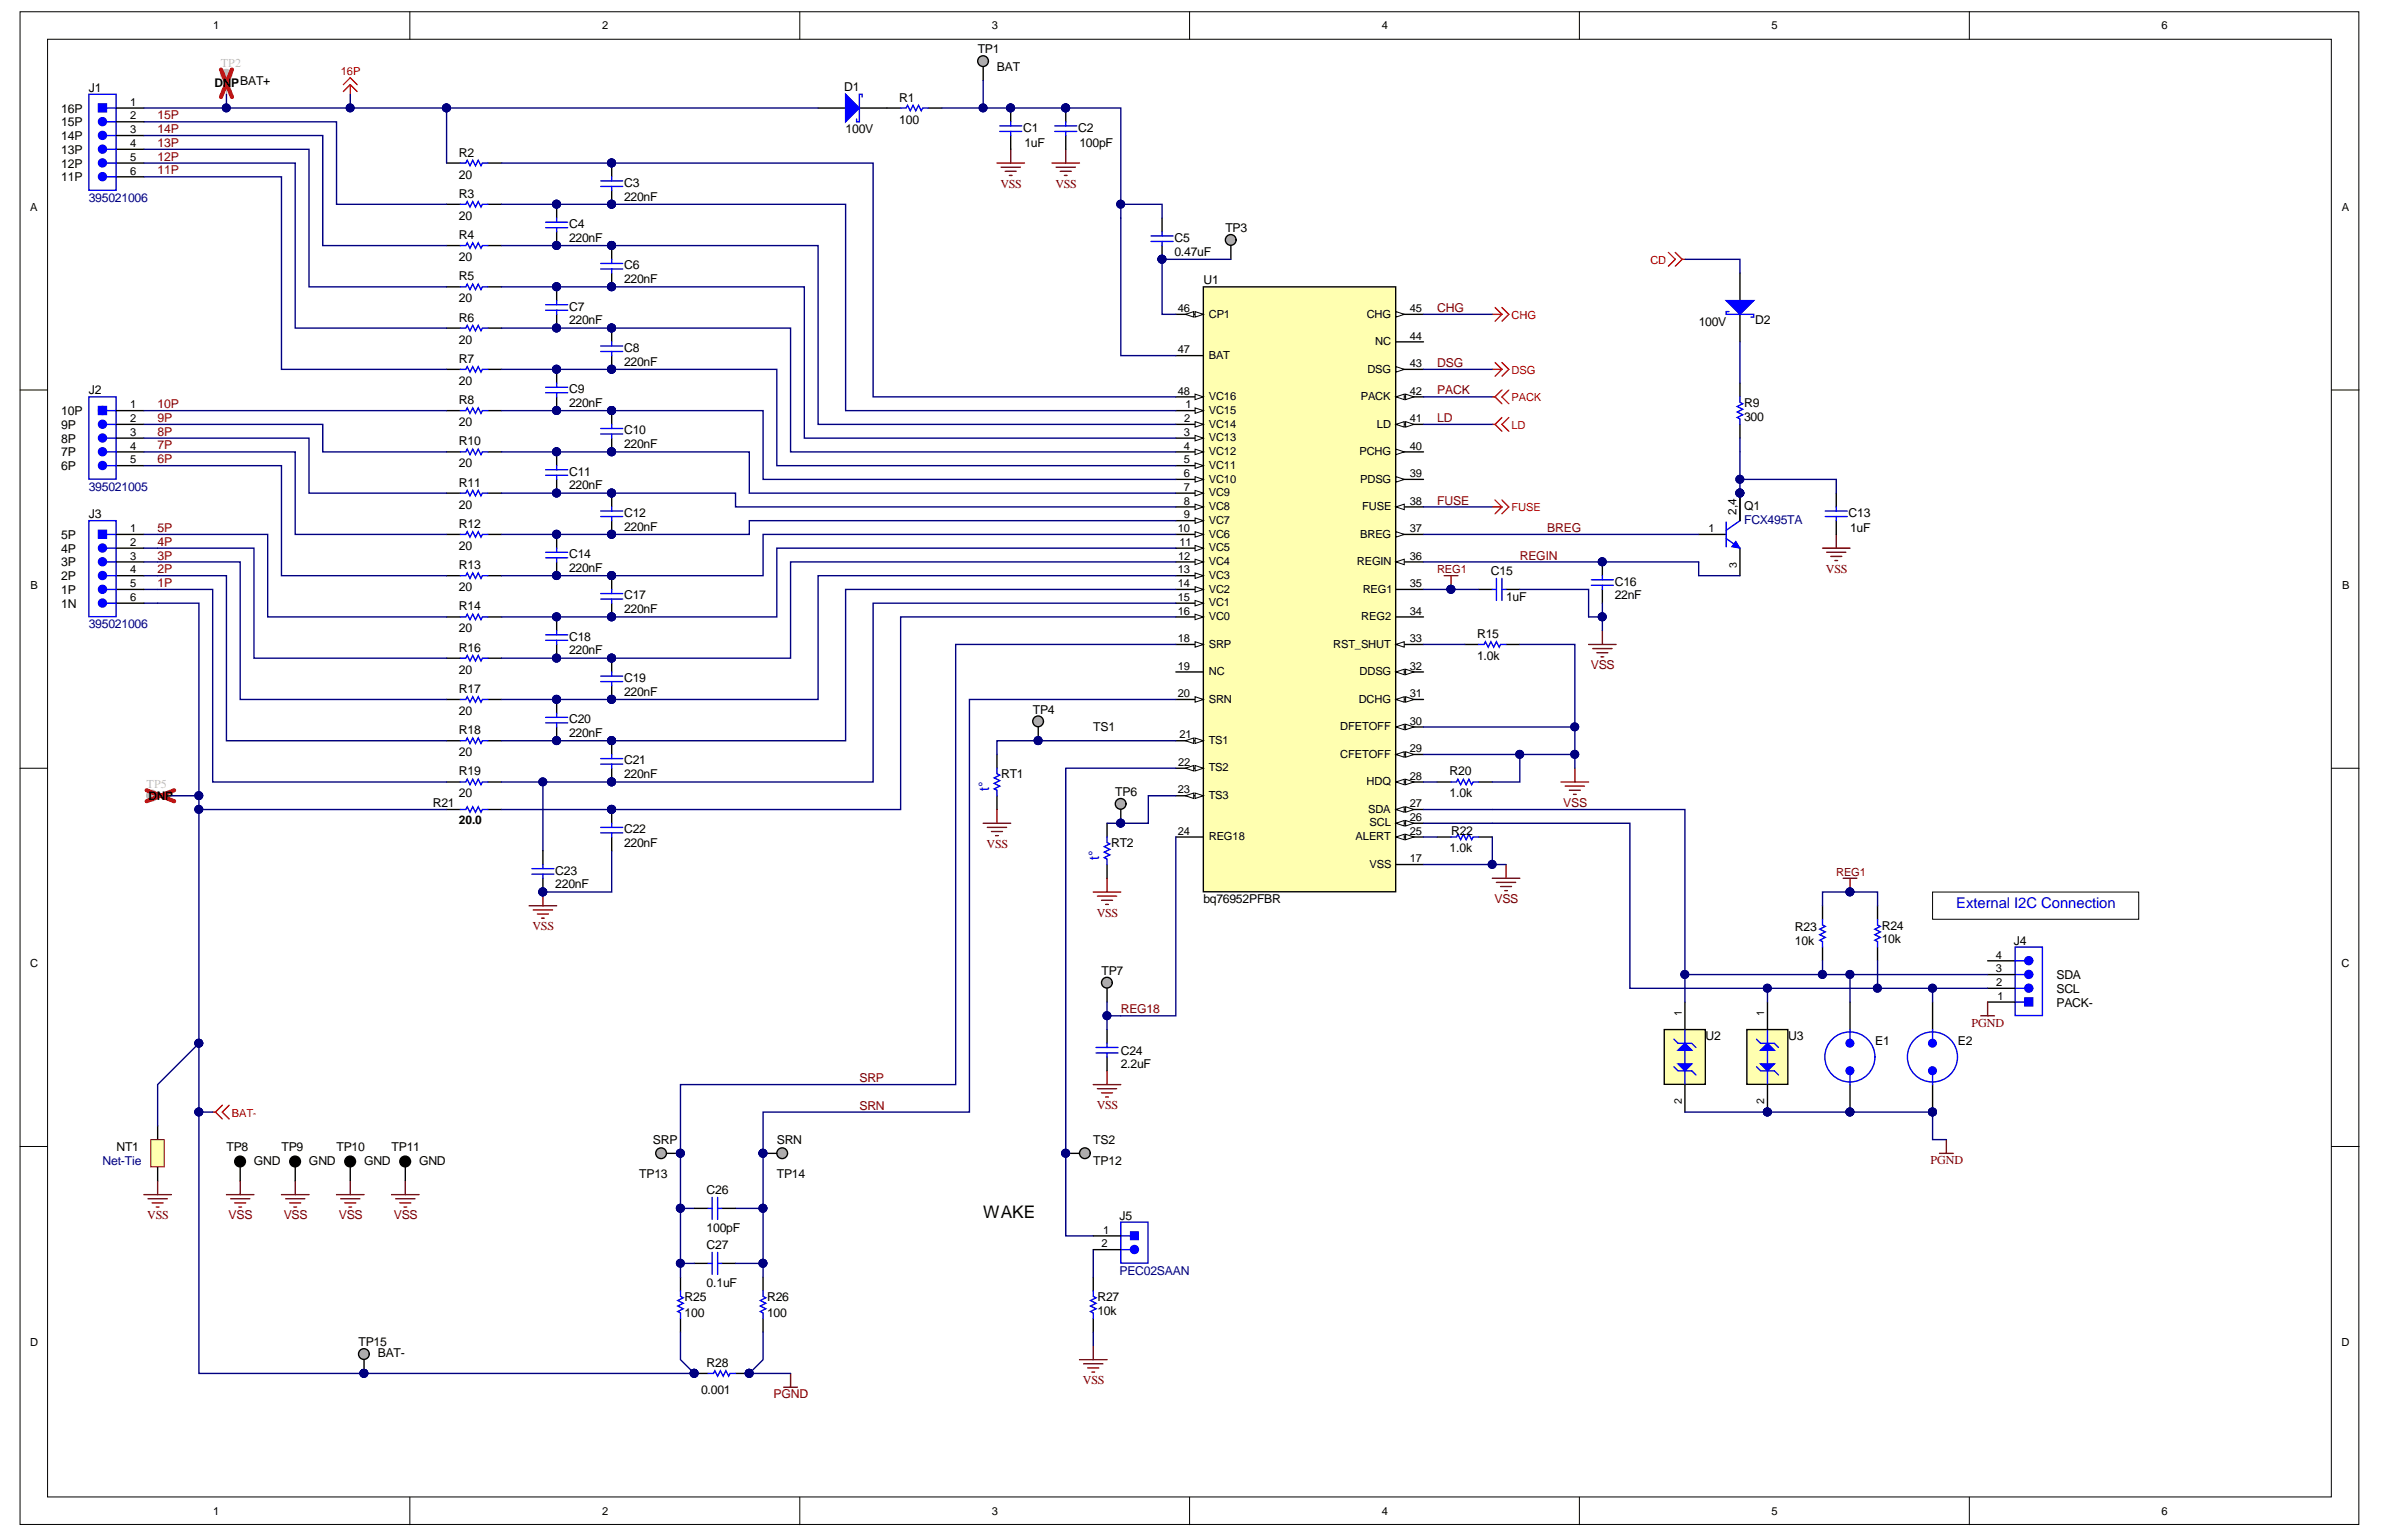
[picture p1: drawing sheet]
<svg xmlns="http://www.w3.org/2000/svg" width="432mm" height="279mm" viewBox="0 0 432 279" stroke-linecap="round" stroke-linejoin="round" font-family="sans-serif">
<defs><g id="words">
<text font-size="3.1" x="178.2" y="220.9">WAKE</text>
<text font-size="2.7" fill="#00f" x="354.6" y="164.7">External I2C Connection</text>
<g font-size="2.6" fill="#00f">
<text x="179.3" y="143.4" transform="rotate(-90 179.3 143.4)">t°</text>
<text x="199.2" y="155.9" transform="rotate(-90 199.2 155.9)">t°</text>
</g>
<g font-size="2.2">
<text x="177.2" y="9.7">TP1</text>
<text x="16.1" y="16.7">J1</text>
<text x="38.9" y="15.8">DNPBAT+</text>
<text x="153" y="16.4">D1</text>
<text x="180.7" y="12.9">BAT</text>
<text x="11.1" y="20.4">16P</text>
<text x="11.1" y="22.9">15P</text>
<text x="163" y="22.4">100</text>
<text x="163" y="18.4">R1</text>
<text x="185.5" y="23.9">C1</text>
<text x="195.4" y="23.9">C2</text>
<text x="11.1" y="25.4">14P</text>
<text x="11.1" y="27.9">13P</text>
<text x="83.2" y="28.4">R2</text>
<text x="153.3" y="24.1">100V</text>
<text x="185.7" y="26.6">1uF</text>
<text x="195.7" y="26.6">100pF</text>
<text x="11.1" y="30.4">12P</text>
<text x="11.1" y="32.9">11P</text>
<text x="83.2" y="32.4">20</text>
<text x="83.2" y="35.9">R3</text>
<text x="113.1" y="33.9">C3</text>
<text x="83.2" y="39.9">20</text>
<text x="103.2" y="41.3">C4</text>
<text x="113.1" y="36.4">220nF</text>
<text x="83.2" y="47.3">20</text>
<text x="83.2" y="43.3">R4</text>
<text x="103.2" y="43.8">220nF</text>
<text x="212.9" y="46.3">0.47uF</text>
<text x="212.9" y="43.8">C5</text>
<text x="222.1" y="42.1">TP3</text>
<text x="83.2" y="50.8">R5</text>
<text x="113.1" y="51.3">220nF</text>
<text x="113.1" y="48.8">C6</text>
<text x="218.1" y="51.6">U1</text>
<text x="83.2" y="54.8">20</text>
<text x="83.2" y="58.3">R6</text>
<text x="103.2" y="58.8">220nF</text>
<text x="103.2" y="56.3">C7</text>
<text x="307.9" y="59.1">100V</text>
<text x="318.2" y="58.8">D2</text>
<text x="83.2" y="62.3">20</text>
<text x="83.2" y="65.8">R7</text>
<text x="113.1" y="63.8">C8</text>
<text x="16.1" y="71.5">J2</text>
<text x="83.2" y="69.8">20</text>
<text x="103.2" y="71.3">C9</text>
<text x="113.1" y="66.3">220nF</text>
<text x="11.1" y="77.8">9P</text>
<text x="11.1" y="75.3">10P</text>
<text x="83.2" y="77.3">20</text>
<text x="83.2" y="73.3">R8</text>
<text x="103.2" y="73.8">220nF</text>
<text x="316.2" y="76.3">300</text>
<text x="316.2" y="73.8">R9</text>
<text x="11.1" y="82.7">7P</text>
<text x="11.1" y="80.3">8P</text>
<text x="83.2" y="80.8">R10</text>
<text x="113.1" y="81.3">220nF</text>
<text x="113.1" y="78.8">C10</text>
<text x="11.1" y="85.2">6P</text>
<text x="83.2" y="84.7">20</text>
<text x="83.2" y="88.2">R11</text>
<text x="103.2" y="88.7">220nF</text>
<text x="103.2" y="86.2">C11</text>
<text x="16.1" y="94">J3</text>
<text x="83.2" y="92.2">20</text>
<text x="83.2" y="95.7">R12</text>
<text x="113.1" y="93.7">C12</text>
<text x="316.2" y="92.5">Q1</text>
<text x="335.1" y="93.7">C13</text>
<text x="11.1" y="100.2">4P</text>
<text x="11.1" y="97.7">5P</text>
<text x="83.2" y="99.7">20</text>
<text x="103.2" y="101.2">C14</text>
<text x="113.1" y="96.2">220nF</text>
<text x="335.4" y="96.5">1uF</text>
<text x="11.1" y="105.2">2P</text>
<text x="11.1" y="107.7">1P</text>
<text x="11.1" y="102.7">3P</text>
<text x="83.2" y="107.2">20</text>
<text x="83.2" y="103.2">R13</text>
<text x="103.2" y="103.7">220nF</text>
<text x="270.3" y="104.2">C15</text>
<text x="292.7" y="106.2">C16</text>
<text x="11.1" y="110.2">1N</text>
<text x="83.2" y="110.7">R14</text>
<text x="113.1" y="111.2">220nF</text>
<text x="113.1" y="108.7">C17</text>
<text x="273" y="108.9">1uF</text>
<text x="292.7" y="108.7">22nF</text>
<text x="83.2" y="114.7">20</text>
<text x="83.2" y="118.2">R16</text>
<text x="103.2" y="118.7">220nF</text>
<text x="103.2" y="116.2">C18</text>
<text x="267.8" y="119.7">1.0k</text>
<text x="267.8" y="115.7">R15</text>
<text x="83.2" y="122.2">20</text>
<text x="83.2" y="125.6">R17</text>
<text x="113.1" y="123.6">C19</text>
<text x="83.2" y="129.6">20</text>
<text x="103.2" y="131.1">C20</text>
<text x="113.1" y="126.1">220nF</text>
<text x="187.2" y="129.4">TP4</text>
<text x="83.2" y="137.1">20</text>
<text x="83.2" y="133.1">R18</text>
<text x="103.2" y="133.6">220nF</text>
<text x="198.2" y="132.6">TS1</text>
<text x="83.2" y="140.6">R19</text>
<text x="113.1" y="141.1">220nF</text>
<text x="113.1" y="138.6">C21</text>
<text x="181.5" y="141.1">RT1</text>
<text x="262.8" y="140.6">R20</text>
<text x="26.9" y="145">DNP</text>
<text x="78.5" y="146.3">R21</text>
<text x="83.2" y="144.6">20</text>
<text x="83.2" y="149.5">20.0</text>
<text x="202.2" y="144.3">TP6</text>
<text x="262.8" y="144.6">1.0k</text>
<text x="113.1" y="153.6">220nF</text>
<text x="113.1" y="151.1">C22</text>
<text x="201.4" y="153.6">RT2</text>
<text x="262.8" y="154.6">1.0k</text>
<text x="263" y="151.3">R22</text>
<text x="100.7" y="161.1">220nF</text>
<text x="100.7" y="158.6">C23</text>
<text x="218.1" y="163.8">bq76952PFBR</text>
<text x="325.4" y="171.3">10k</text>
<text x="325.4" y="168.8">R23</text>
<text x="341.1" y="171">10k</text>
<text x="341.1" y="168.5">R24</text>
<text x="365" y="171.3">J4</text>
<text x="199.7" y="176.8">TP7</text>
<text x="372.8" y="177.5">SDA</text>
<text x="372.8" y="182.5">PACK-</text>
<text x="372.8" y="180">SCL</text>
<text x="203.2" y="191.2">C24</text>
<text x="309.2" y="188.5">U2</text>
<text x="324.1" y="188.5">U3</text>
<text x="339.9" y="189.5">E1</text>
<text x="354.9" y="189.5">E2</text>
<text x="203.2" y="193.7">2.2uF</text>
<text x="21.1" y="208.7">NT1</text>
<text x="41" y="208.7">TP8</text>
<text x="51" y="208.7">TP9</text>
<text x="61" y="208.7">TP10</text>
<text x="71" y="208.7">TP11</text>
<text x="118.4" y="207.4">SRP</text>
<text x="140.8" y="207.4">SRN</text>
<text x="198.2" y="207.4">TS2</text>
<text x="46" y="211.2">GND</text>
<text x="56" y="211.2">GND</text>
<text x="66" y="211.2">GND</text>
<text x="76" y="211.2">GND</text>
<text x="115.9" y="213.7">TP13</text>
<text x="140.8" y="213.7">TP14</text>
<text x="198.2" y="211.2">TP12</text>
<text x="128.1" y="216.4">C26</text>
<text x="202.9" y="221.2">J5</text>
<text x="128.1" y="226.4">C27</text>
<text x="128.1" y="223.4">100pF</text>
<text x="128.1" y="233.4">0.1uF</text>
<text x="124.1" y="238.9">100</text>
<text x="124.1" y="235.9">R25</text>
<text x="139.1" y="238.9">100</text>
<text x="139.1" y="235.9">R26</text>
<text x="198.9" y="238.4">10k</text>
<text x="198.9" y="235.9">R27</text>
<text x="65" y="244.1">TP15</text>
<text x="68.5" y="246.1">BAT-</text>
<text x="128.1" y="247.8">R28</text>
<text x="127.1" y="252.8">0.001</text>
</g>
<g font-size="2.2" fill="#c0bebc">
<text x="40.1" y="12.1">TP2</text>
<text x="26.6" y="142.8">TP5</text>
</g>
<g font-size="2.2" fill="#800000">
<text x="28.6" y="21.6">15P</text>
<text x="28.6" y="29.1">12P</text>
<text x="28.6" y="26.6">13P</text>
<text x="28.6" y="24.1">14P</text>
<text x="28.6" y="31.6">11P</text>
<text x="181.3" y="34">VSS</text>
<text x="191.3" y="34">VSS</text>
<text x="260.5" y="56.6">CHG</text>
<text x="260.5" y="71.5">PACK</text>
<text x="260.5" y="66.5">DSG</text>
<text x="28.6" y="76.5">9P</text>
<text x="28.6" y="74">10P</text>
<text x="260.5" y="76.5">LD</text>
<text x="28.6" y="84">6P</text>
<text x="28.6" y="81.5">7P</text>
<text x="28.6" y="79">8P</text>
<text x="260.5" y="91.5">FUSE</text>
<text x="28.6" y="99">4P</text>
<text x="28.6" y="101.5">3P</text>
<text x="28.6" y="96.5">5P</text>
<text x="275.5" y="101.5">REGIN</text>
<text x="280.5" y="96.5">BREG</text>
<text x="28.6" y="106.4">1P</text>
<text x="28.6" y="103.9">2P</text>
<text x="331" y="103.8">VSS</text>
<text x="288.4" y="121.4">VSS</text>
<text x="283.4" y="146.3">VSS</text>
<text x="178.9" y="153.7">VSS</text>
<text x="198.8" y="166.2">VSS</text>
<text x="270.9" y="163.7">VSS</text>
<text x="96.5" y="168.7">VSS</text>
<text x="203.2" y="183.8">REG18</text>
<text x="357.4" y="186.1">PGND</text>
<text x="155.8" y="196.2">SRP</text>
<text x="155.8" y="201.2">SRN</text>
<text x="198.8" y="201.1">VSS</text>
<text x="349.9" y="211.1">PGND</text>
<text x="26.7" y="221.1">VSS</text>
<text x="41.4" y="221.1">VSS</text>
<text x="51.4" y="221.1">VSS</text>
<text x="61.4" y="221.1">VSS</text>
<text x="71.4" y="221.1">VSS</text>
<text x="196.3" y="251">VSS</text>
<text x="140.2" y="253.5">PGND</text>
</g>
<g font-size="2.2" fill="#000080">
<text x="16.1" y="36.6">395021006</text>
<text x="16.1" y="89">395021005</text>
<text x="316.2" y="95">FCX495TA</text>
<text x="16.1" y="113.9">395021006</text>
<text x="18.6" y="211.2">Net-Tie</text>
<text x="202.9" y="231.1">PEC02SAAN</text>
</g>
<text font-size="2.1" x="314.8" y="93.4" transform="rotate(-90 314.8 93.4)">2,4</text>
<g font-size="2">
<text x="38.6" y="5.3">1</text>
<text x="109.2" y="5.3">2</text>
<text x="179.8" y="5.3">3</text>
<text x="250.5" y="5.3">4</text>
<text x="321.1" y="5.3">5</text>
<text x="391.8" y="5.3">6</text>
<text x="23.6" y="19.2">1</text>
<text x="23.6" y="21.7">2</text>
<text x="23.6" y="29.1">5</text>
<text x="23.6" y="26.7">4</text>
<text x="23.6" y="24.2">3</text>
<text x="23.6" y="31.6">6</text>
<text x="5.5" y="38.3">A</text>
<text x="424.5" y="38.3">A</text>
<text x="213.5" y="56.6">46</text>
<text x="219.1" y="57.6">CP1</text>
<text x="247.7" y="57.6">CHG</text>
<text x="255.6" y="56.6">45</text>
<text x="213.5" y="64.1">47</text>
<text x="219.1" y="65.1">BAT</text>
<text x="249.3" y="62.6">NC</text>
<text x="255.6" y="61.6">44</text>
<text x="213.5" y="71.5">48</text>
<text x="247.9" y="67.6">DSG</text>
<text x="255.6" y="66.6">43</text>
<text x="255.6" y="71.5">42</text>
<text x="23.6" y="74">1</text>
<text x="23.6" y="76.5">2</text>
<text x="214.7" y="76.5">2</text>
<text x="214.9" y="74">1</text>
<text x="219.1" y="72.5">VC16</text>
<text x="219.1" y="75">VC15</text>
<text x="219.1" y="77.5">VC14</text>
<text x="246.7" y="72.5">PACK</text>
<text x="249.6" y="77.5">LD</text>
<text x="255.6" y="76.5">41</text>
<text x="23.6" y="81.5">4</text>
<text x="23.6" y="79">3</text>
<text x="214.6" y="79">3</text>
<text x="214.6" y="81.5">4</text>
<text x="219.1" y="80">VC13</text>
<text x="219.1" y="82.5">VC12</text>
<text x="246.4" y="82.5">PCHG</text>
<text x="255.6" y="81.5">40</text>
<text x="23.6" y="84">5</text>
<text x="214.6" y="89">7</text>
<text x="214.6" y="84">5</text>
<text x="214.6" y="86.5">6</text>
<text x="219.1" y="90">VC9</text>
<text x="219.1" y="85">VC11</text>
<text x="219.1" y="87.5">VC10</text>
<text x="246.6" y="87.5">PDSG</text>
<text x="255.6" y="86.5">39</text>
<text x="214.6" y="94">9</text>
<text x="214.6" y="91.5">8</text>
<text x="219.1" y="95">VC7</text>
<text x="219.1" y="92.5">VC8</text>
<text x="246.9" y="92.5">FUSE</text>
<text x="255.6" y="91.5">38</text>
<text x="23.6" y="96.5">1</text>
<text x="23.6" y="99">2</text>
<text x="23.6" y="101.5">3</text>
<text x="213.5" y="96.5">10</text>
<text x="213.6" y="101.5">12</text>
<text x="213.8" y="99">11</text>
<text x="219.1" y="100">VC5</text>
<text x="219.1" y="97.5">VC6</text>
<text x="246.6" y="97.5">BREG</text>
<text x="255.6" y="96.5">37</text>
<text x="255.6" y="101.5">36</text>
<text x="309.7" y="96.5">1</text>
<text x="5.5" y="106.8">B</text>
<text x="23.6" y="106.5">5</text>
<text x="23.6" y="104">4</text>
<text x="213.5" y="104">13</text>
<text x="213.5" y="106.5">14</text>
<text x="219.1" y="105">VC3</text>
<text x="219.1" y="107.5">VC2</text>
<text x="219.1" y="102.5">VC4</text>
<text x="246" y="102.5">REGIN</text>
<text x="247" y="107.5">REG1</text>
<text x="255.6" y="106.5">35</text>
<text x="424.6" y="106.8">B</text>
<text x="23.6" y="109">6</text>
<text x="213.5" y="109">15</text>
<text x="213.5" y="111.4">16</text>
<text x="219.1" y="110">VC1</text>
<text x="219.1" y="112.4">VC0</text>
<text x="246.8" y="112.4">REG2</text>
<text x="255.6" y="111.4">34</text>
<text x="213.5" y="116.4">18</text>
<text x="219.1" y="117.4">SRP</text>
<text x="241.7" y="117.4">RST_SHUT</text>
<text x="255.6" y="116.4">33</text>
<text x="213.5" y="121.4">19</text>
<text x="219.1" y="122.4">NC</text>
<text x="246.4" y="122.4">DDSG</text>
<text x="255.6" y="121.4">32</text>
<text x="213.5" y="126.4">20</text>
<text x="219.1" y="127.4">SRN</text>
<text x="246.3" y="127.4">DCHG</text>
<text x="255.6" y="131.4">30</text>
<text x="255.6" y="126.4">31</text>
<text x="213.8" y="133.9">21</text>
<text x="219.1" y="134.9">TS1</text>
<text x="243" y="137.4">CFETOFF</text>
<text x="243" y="132.4">DFETOFF</text>
<text x="255.6" y="136.4">29</text>
<text x="213.5" y="143.9">23</text>
<text x="213.6" y="138.9">22</text>
<text x="219.1" y="139.9">TS2</text>
<text x="247.7" y="142.4">HDQ</text>
<text x="255.6" y="141.4">28</text>
<text x="219.1" y="144.9">TS3</text>
<text x="248" y="147.4">SDA</text>
<text x="248.3" y="149.9">SCL</text>
<text x="255.6" y="146.4">27</text>
<text x="255.6" y="148.9">26</text>
<text x="213.5" y="151.3">24</text>
<text x="219.1" y="152.3">REG18</text>
<text x="245.7" y="152.3">ALERT</text>
<text x="255.6" y="151.3">25</text>
<text x="248.3" y="157.3">VSS</text>
<text x="255.6" y="156.3">17</text>
<text x="361.8" y="173.8">4</text>
<text x="5.5" y="175.4">C</text>
<text x="361.8" y="176.3">3</text>
<text x="361.8" y="178.8">2</text>
<text x="424.5" y="175.4">C</text>
<text x="362.1" y="181.3">1</text>
<text x="199.7" y="226.2">2</text>
<text x="200" y="223.7">1</text>
<text x="5.5" y="244">D</text>
<text x="424.5" y="244">D</text>
<text x="38.6" y="274.7">1</text>
<text x="109.2" y="274.7">2</text>
<text x="179.8" y="274.7">3</text>
<text x="250.5" y="274.7">4</text>
<text x="321.1" y="274.7">5</text>
<text x="391.8" y="274.7">6</text>
</g>
<g font-size="2" fill="#f00">
<text x="61.8" y="13.7">16P</text>
<text x="299.2" y="47.9">CD</text>
<text x="274" y="57.8">CHG</text>
<text x="274" y="67.8">DSG</text>
<text x="274" y="72.8">PACK</text>
<text x="274" y="77.8">LD</text>
<text x="274" y="92.7">FUSE</text>
<text x="42" y="202.5">BAT-</text>
</g>
<g font-size="2" fill="#800000">
<text x="260.5" y="104">REG1</text>
<text x="332.8" y="158.8">REG1</text>
</g>
<g font-size="1.9">
<text x="314.8" y="102.9" transform="rotate(-90 314.8 102.9)">3</text>
<text x="304.9" y="184.2" transform="rotate(-90 304.9 184.2)">1</text>
<text x="319.8" y="184.2" transform="rotate(-90 319.8 184.2)">1</text>
<text x="304.9" y="200.2" transform="rotate(-90 304.9 200.2)">2</text>
<text x="319.8" y="200.2" transform="rotate(-90 319.8 200.2)">2</text>
</g>
</g></defs>
<g fill="#fff" stroke="#000" stroke-width=".18">
<path d="M3.6 2.1h424v274.3h-424z"/>
<path d="M8.6 7.1h414v264.3h-414z"/>
</g>
<g fill="none" stroke="#000" stroke-width=".18">
<path d="M74.3 2.1v5M145 2.1v5M215.6 2.1v5M286.3 2.1v5M357 2.1v5M3.6 70.7h5M422.7 70.7h5M3.6 139.3h5M422.7 139.3h5M3.6 207.9h5M422.7 207.9h5M74.3 271.5v5"/>
<path d="M145 271.5v5M215.6 271.5v5M286.3 271.5v5M357 271.5v5"/>
</g>
<g fill="none" stroke="#800000" stroke-width=".25">
<path d="M95.9 164.2h5M96.7 165h3.5M97.4 165.7h2M98.2 166.5h.5M98.4 161.7v2.5M26.1 216.6h5M26.8 217.4h3.5M27.6 218.1h2M28.3 218.9h.5M28.6 214.1v2.5M41 216.6h5M41.8 217.4h3.5"/>
<path d="M42.5 218.1h2M43.3 218.9h.5M43.5 214.1v2.5M195.7 246.5h5M196.4 247.3h3.5M197.2 248h2M197.9 248.8h.5M198.2 244v2.5"/>
</g>
<circle cx="98.4" cy="161.7" r=".72" fill="#000080" stroke="#000080" stroke-width=".18"/>
<circle cx="43.5" cy="210.6" r=".97" fill="#000" stroke="#000" stroke-width=".25"/>
<path d="M43.5 211.6v2.5M123.4 231.6v2.5M123.4 239.1v2.4M138.3 231.6v2.5M138.3 239.1v2.4" fill="none" stroke="#000" stroke-width=".25"/>
<path d="M123.4 234.1v1l.5 .2-1 .5 1 .5-1 .5 1 .5-1 .5 .5 .3v1M138.3 234.1v1l.5 .2-1 .5 1 .5-1 .5 1 .5-1 .5 .5 .3v1" fill="none" stroke="#00f" stroke-width=".25"/>
<circle cx="119.8" cy="209.1" r=".97" fill="#b2acb0" stroke="#000" stroke-width=".25"/>
<path d="M180.7 136.8v2.5M180.7 144.3v2.5M28.6 204.1v2.5M28.6 211.6v2.5M120.9 209.1h2.5M125.9 249h2.4M133.3 249h2.5" fill="none" stroke="#000" stroke-width=".25"/>
<g fill="#000080" stroke="#000080" stroke-width=".18">
<circle cx="123.3" cy="209.1" r=".72"/>
<circle cx="125.8" cy="249" r=".72"/>
<circle cx="135.8" cy="249" r=".72"/>
</g>
<path d="M180.7 139.3v1l.5 .2-1 .5 1 .5-1 .5 1 .5-1 .5 .5 .3v1M128.3 249h1l.3-.5 .5 1 .5-1 .5 1 .5-1 .5 1 .2-.5h1" fill="none" stroke="#00f" stroke-width=".25"/>
<path d="M27.3 206.6h2.5v5h-2.5z" fill="#ffffb0" stroke="#800000" stroke-width=".18"/>
<path d="M160.8 19.6h2.5M168.3 19.6h2.4" fill="none" stroke="#000" stroke-width=".25"/>
<path d="M163.3 19.6h1l.2-.5 .5 1 .5-1 .5 1 .5-1 .5 1 .3-.5h1" fill="none" stroke="#00f" stroke-width=".25"/>
<circle cx="66" cy="245.5" r=".97" fill="#b2acb0" stroke="#000" stroke-width=".25"/>
<path d="M66 246.5v2.5" fill="none" stroke="#000" stroke-width=".25"/>
<circle cx="66" cy="249" r=".72" fill="#000080" stroke="#000080" stroke-width=".18"/>
<circle cx="178.2" cy="11.1" r=".97" fill="#b2acb0" stroke="#000" stroke-width=".25"/>
<path d="M178.2 12.1v2.5M200.7 186.7v2.5M200.7 191.7v2.5" fill="none" stroke="#000" stroke-width=".25"/>
<path d="M261.8 104.4h2.5M263 104.4v2.5M198.2 196.7h5M198.9 197.4h3.5M199.7 198.2h2M200.4 198.9h.5M200.7 194.2v2.5" fill="none" stroke="#800000" stroke-width=".25"/>
<circle cx="263" cy="106.9" r=".72" fill="#000080" stroke="#000080" stroke-width=".18"/>
<path d="M198.7 190.9h4M198.7 189.9h4M200.7 189.2v.7M200.7 190.9v.8" fill="none" stroke="#00f" stroke-width=".25"/>
<path d="M38.6 201.6h.5M39.1 201.6l1.2 1.3M40.3 200.4l-1.2 1.2M41.5 200.4l-1.2 1.2 1.2 1.3" fill="none" stroke="#f00" stroke-width=".25"/>
<circle cx="200.7" cy="178.2" r=".97" fill="#b2acb0" stroke="#000" stroke-width=".25"/>
<path d="M210.7 39.5v2.5M210.7 44.5v2.5M200.7 179.2v2.5M53.5 211.6v2.5M63.5 211.6v2.5M73.5 211.6v2.5M198.2 231.6v2.5M198.2 239.1v2.4" fill="none" stroke="#000" stroke-width=".25"/>
<g fill="none" stroke="#800000" stroke-width=".25">
<path d="M51 216.6h5M51.8 217.4h3.5M52.5 218.1h2M53.3 218.9h.5M53.5 214.1v2.5M61 216.6h5M61.8 217.4h3.4M62.5 218.1h2M63.2 218.9h.5M63.5 214.1v2.5M71 216.6h5M71.7 217.4h3.5"/>
<path d="M72.5 218.1h2M73.2 218.9h.5M73.5 214.1v2.5M142.1 251.5h2.5M143.3 249v2.5"/>
</g>
<g fill="#000" stroke="#000" stroke-width=".25">
<circle cx="53.5" cy="210.6" r=".97"/>
<circle cx="63.5" cy="210.6" r=".97"/>
<circle cx="73.4" cy="210.6" r=".97"/>
</g>
<circle cx="210.6" cy="47" r=".72" fill="#000080" stroke="#000080" stroke-width=".18"/>
<path d="M208.7 42.8h4M208.7 43.8h4M210.7 42v.8M210.7 43.8v.7M198.2 234.1v1l.5 .2-1 .5 1 .5-1 .5 1 .5-1 .5 .5 .3v1" fill="none" stroke="#00f" stroke-width=".25"/>
<circle cx="196.7" cy="209.1" r=".97" fill="#b2acb0" stroke="#000" stroke-width=".25"/>
<path d="M81 29.6h2.4M81 37h2.4M88.4 29.6h2.5M88.4 37h2.5M193.2 209.1h2.5" fill="none" stroke="#000" stroke-width=".25"/>
<circle cx="193.2" cy="209.1" r=".72" fill="#000080" stroke="#000080" stroke-width=".18"/>
<path d="M83.4 29.6h1l.3-.5 .5 1 .5-1 .5 1 .5-1 .5 1 .2-.5h1M83.4 37h1l.3-.5 .5 1 .5-1 .5 1 .5-1 .5 1 .2-.5h1" fill="none" stroke="#00f" stroke-width=".25"/>
<g fill="none" stroke="#f00" stroke-width=".25">
<path d="M270.5 57h1.8M271 55.8l1.3 1.2M272.3 57l-1.3 1.2M272.3 55.8l1.2 1.2-1.2 1.2M270.5 67h1.8M270.5 72h.5M270.5 76.9h.5M271 65.7l1.3 1.3M271 72l1.3 1.2M271 76.9l1.3 1.3M272.3 67l-1.3 1.2M272.3 65.7l1.2 1.3-1.2 1.2"/>
<path d="M272.3 70.7l-1.3 1.3M272.3 75.7l-1.3 1.2M273.5 70.7l-1.2 1.3 1.2 1.2M273.5 75.7l-1.2 1.2 1.2 1.3M270.5 91.9h1.8M271 90.7l1.3 1.2M272.3 91.9l-1.3 1.3M272.3 90.7l1.2 1.2-1.2 1.3"/>
</g>
<circle cx="141.8" cy="209.1" r=".97" fill="#b2acb0" stroke="#000" stroke-width=".25"/>
<path d="M138.3 209.1h2.5" fill="none" stroke="#000" stroke-width=".25"/>
<circle cx="138.3" cy="209.1" r=".72" fill="#000080" stroke="#000080" stroke-width=".18"/>
<path d="M270.5 159.2h5M271.3 160h3.5M273 156.8v2.4M272 160.7h2M272.8 161.5h.5" fill="none" stroke="#800000" stroke-width=".25"/>
<circle cx="188.2" cy="130.8" r=".97" fill="#b2acb0" stroke="#000" stroke-width=".25"/>
<path d="M188.2 131.8v2.5" fill="none" stroke="#000" stroke-width=".25"/>
<circle cx="188.2" cy="134.3" r=".72" fill="#000080" stroke="#000080" stroke-width=".18"/>
<path d="M180.7 29.6h5M181.5 30.3h3.5M182.2 31.1h2M183 31.8h.5M183.2 27.1v2.5" fill="none" stroke="#800000" stroke-width=".25"/>
<path d="M302.4 45.8l1.3 1.2-1.3 1.3M303.7 45.8l1.2 1.2M304.9 47l-1.2 1.3M304.9 47h.5" fill="none" stroke="#f00" stroke-width=".25"/>
<circle cx="223.1" cy="43.5" r=".97" fill="#b2acb0" stroke="#000" stroke-width=".25"/>
<g fill="none" stroke="#000" stroke-width=".25">
<path d="M223.1 44.5v2.5M81 111.9h2.4M81 119.3h2.4M88.4 111.9h2.5M88.4 119.3h2.5M81 126.8h2.4M81 134.3h2.4M88.4 126.8h2.5M88.4 134.3h2.5M81 141.8h2.4M81 146.8h2.4M88.4 141.8h2.5"/>
<path d="M88.4 146.8h2.5M200.7 149.3v2.5M200.7 156.8v2.4"/>
</g>
<path d="M83.4 111.9h1l.3-.5 .5 1 .5-1 .5 1 .5-1 .5 1 .2-.5h1M83.4 119.3h1l.3-.5 .5 1 .5-1 .5 1 .5-1 .5 1 .2-.5h1M83.4 126.8h1l.3-.5 .5 1 .5-1 .5 1 .5-1 .5 1 .2-.5h1M83.4 134.3h1l.3-.5 .5 1 .5-1 .5 1 .5-1 .5 1 .2-.5h1M83.4 141.8h1l.3-.5 .5 1 .5-1 .5 1 .5-1 .5 1 .2-.5h1M83.4 146.8h1l.3-.5 .5 1 .5-1 .5 1 .5-1 .5 1 .2-.5h1M200.7 151.8v1l.5 .2-1 .5 1 .5-1 .5 1 .5-1 .5 .5 .3v1" fill="none" stroke="#00f" stroke-width=".25"/>
<path d="M178.2 149.3h5M179 150h3.5M179.7 150.8h2M180.5 151.5h.5M180.7 146.8v2.5M200.7 159.2v2.5M198.2 161.7h5M198.9 162.5h3.5M199.7 163.2h2M200.4 164h.5" fill="none" stroke="#800000" stroke-width=".25"/>
<circle cx="203.1" cy="145.8" r=".97" fill="#b2acb0" stroke="#000" stroke-width=".25"/>
<path d="M148.3 19.6h5M155.8 19.6h5M110.9 29.6v2.5M110.9 34.6v2.4M268 106.9h2.5M273 106.9h2.5M203.2 146.8v2.5M125.9 229.1h2.4M130.8 229.1h2.5" fill="none" stroke="#000" stroke-width=".25"/>
<g fill="#000080" stroke="#000080" stroke-width=".18">
<circle cx="203.1" cy="149.2" r=".72"/>
<circle cx="110.9" cy="29.5" r=".72"/>
<circle cx="110.9" cy="37" r=".72"/>
</g>
<path d="M288 116.9h5M288.7 117.6h3.5M289.5 118.3h2M290.2 119.1h.5M290.5 114.4v2.5" fill="none" stroke="#800000" stroke-width=".25"/>
<g fill="#c0bebc" stroke="#c0bebc" stroke-width=".25">
<circle cx="41" cy="13.6" r=".97"/>
<circle cx="27.6" cy="144.3" r=".97"/>
</g>
<path d="M41 14.6v2.5M28.6 144.3h2.5" fill="none" stroke="#c0bebc" stroke-width=".25"/>
<path d="M40.1 12.6l1.9 5M42 12.6l-1.9 5M26.6 143.3l5 2M31.6 143.3l-5 2" fill="none" stroke="#f00" stroke-width=".75"/>
<path d="M108.9 32.8h4M108.9 33.8h4M110.9 32.1v.7M110.9 33.8v.8M270.5 106.9h.8M271.3 104.9v4M272.3 104.9v4M272.3 106.9h.7M128.3 229.1h.8M129.1 227.1v4M130.1 229.1h.7M130.1 227.1v4" fill="none" stroke="#00f" stroke-width=".25"/>
<path d="M153.3 17.1l2.5 2.5-2.5 2.5z" fill="#00f"/>
<path d="M153.3 17.1l2.5 2.5-2.5 2.5zM156.3 17.6v-.5h-.5v5h-.5v-.5M312.9 97.6l2.5 1.8M312.9 94.7v4.4M315.4 94.4l-2.5 1.8" fill="none" stroke="#00f" stroke-width=".25"/>
<path d="M307.9 96.9h5M315.4 89.4v5M315.4 99.4v5" fill="none" stroke="#000" stroke-width=".25"/>
<circle cx="315.4" cy="89.4" r=".72" fill="#000080" stroke="#000080" stroke-width=".18"/>
<path d="M314.7 98.1l.7 1.3-1.5-.3z" fill="#00f"/>
<path d="M314.7 98.1l.7 1.3-1.5-.3z" fill="none" stroke="#00f" stroke-width=".18"/>
<path d="M315.4 89.4v5M290.5 101.9v2.5M290.5 106.9v2.5" fill="none" stroke="#000" stroke-width=".25"/>
<g fill="#000080" stroke="#000080" stroke-width=".18">
<circle cx="315.4" cy="89.4" r=".72"/>
<circle cx="290.4" cy="101.9" r=".72"/>
</g>
<path d="M288.5 106.1h4M288.5 105.1h4M290.5 104.4v.7M290.5 106.1v.8" fill="none" stroke="#00f" stroke-width=".25"/>
<path d="M218.1 52h34.9v109.7h-34.9z" fill="#ffffb0" stroke="#000" stroke-width=".25"/>
<path d="M253.1 76.9h4.9" fill="none" stroke="#000" stroke-width=".25"/>
<path d="M253.1 76.9l1.5-.5v1z" fill="#fff"/>
<path d="M253.1 76.9l1.5-.5v1z" fill="none" stroke="#000" stroke-width=".18"/>
<path d="M254.8 76.4l1.5 .5-1.5 .5z" fill="#fff"/>
<path d="M254.8 76.4l1.5 .5-1.5 .5z" fill="none" stroke="#000" stroke-width=".18"/>
<path d="M213.1 109.4h5" fill="none" stroke="#000" stroke-width=".25"/>
<path d="M216.6 108.9l1.5 .5-1.5 .5z" fill="#fff"/>
<path d="M216.6 108.9l1.5 .5-1.5 .5z" fill="none" stroke="#000" stroke-width=".18"/>
<path d="M253.1 146.8h4.9" fill="none" stroke="#000" stroke-width=".25"/>
<path d="M253.1 146.8l1.5-.5v1z" fill="#fff"/>
<path d="M253.1 146.8l1.5-.5v1z" fill="none" stroke="#000" stroke-width=".18"/>
<path d="M254.8 146.3l1.5 .5-1.5 .5z" fill="#fff"/>
<path d="M254.8 146.3l1.5 .5-1.5 .5z" fill="none" stroke="#000" stroke-width=".18"/>
<path d="M213.1 72h5" fill="none" stroke="#000" stroke-width=".25"/>
<path d="M216.6 71.5l1.5 .5-1.5 .5z" fill="#fff"/>
<path d="M216.6 71.5l1.5 .5-1.5 .5z" fill="none" stroke="#000" stroke-width=".18"/>
<path d="M253.1 57h4.9" fill="none" stroke="#000" stroke-width=".25"/>
<path d="M253.1 56.5l1.5 .5-1.5 .5z" fill="#fff"/>
<path d="M253.1 56.5l1.5 .5-1.5 .5z" fill="none" stroke="#000" stroke-width=".18"/>
<path d="M213.1 104.4h5" fill="none" stroke="#000" stroke-width=".25"/>
<path d="M216.6 103.9l1.5 .5-1.5 .5z" fill="#fff"/>
<path d="M216.6 103.9l1.5 .5-1.5 .5z" fill="none" stroke="#000" stroke-width=".18"/>
<path d="M213.1 99.4h5" fill="none" stroke="#000" stroke-width=".25"/>
<path d="M216.6 98.9l1.5 .5-1.5 .5z" fill="#fff"/>
<path d="M216.6 98.9l1.5 .5-1.5 .5z" fill="none" stroke="#000" stroke-width=".18"/>
<path d="M213.1 94.4h5" fill="none" stroke="#000" stroke-width=".25"/>
<path d="M216.6 93.9l1.5 .5-1.5 .5z" fill="#fff"/>
<path d="M216.6 93.9l1.5 .5-1.5 .5z" fill="none" stroke="#000" stroke-width=".18"/>
<path d="M213.1 89.4h5" fill="none" stroke="#000" stroke-width=".25"/>
<path d="M216.6 88.9l1.5 .5-1.5 .5z" fill="#fff"/>
<path d="M216.6 88.9l1.5 .5-1.5 .5z" fill="none" stroke="#000" stroke-width=".18"/>
<path d="M213.1 84.4h5" fill="none" stroke="#000" stroke-width=".25"/>
<path d="M216.6 83.9l1.5 .5-1.5 .5z" fill="#fff"/>
<path d="M216.6 83.9l1.5 .5-1.5 .5z" fill="none" stroke="#000" stroke-width=".18"/>
<path d="M213.1 79.4h5" fill="none" stroke="#000" stroke-width=".25"/>
<path d="M216.6 78.9l1.5 .5-1.5 .5z" fill="#fff"/>
<path d="M216.6 78.9l1.5 .5-1.5 .5z" fill="none" stroke="#000" stroke-width=".18"/>
<path d="M213.1 74.5h5" fill="none" stroke="#000" stroke-width=".25"/>
<path d="M216.6 74l1.5 .5-1.5 .5z" fill="#fff"/>
<path d="M216.6 74l1.5 .5-1.5 .5z" fill="none" stroke="#000" stroke-width=".18"/>
<path d="M253.1 91.9h4.9" fill="none" stroke="#000" stroke-width=".25"/>
<path d="M253.1 91.9l1.5-.5v1z" fill="#fff"/>
<path d="M253.1 91.9l1.5-.5v1z" fill="none" stroke="#000" stroke-width=".18"/>
<path d="M253.1 96.9h4.9" fill="none" stroke="#000" stroke-width=".25"/>
<path d="M253.1 96.4l1.5 .5-1.5 .5z" fill="#fff"/>
<path d="M253.1 96.4l1.5 .5-1.5 .5z" fill="none" stroke="#000" stroke-width=".18"/>
<path d="M213.1 151.8h5M253.1 141.8h4.9" fill="none" stroke="#000" stroke-width=".25"/>
<path d="M253.1 141.8l1.5-.5v1z" fill="#fff"/>
<path d="M253.1 141.8l1.5-.5v1z" fill="none" stroke="#000" stroke-width=".18"/>
<path d="M254.8 141.3l1.5 .5-1.5 .5z" fill="#fff"/>
<path d="M254.8 141.3l1.5 .5-1.5 .5z" fill="none" stroke="#000" stroke-width=".18"/>
<path d="M253.1 149.3h4.9" fill="none" stroke="#000" stroke-width=".25"/>
<path d="M253.1 149.3l1.5-.5v1z" fill="#fff"/>
<path d="M253.1 149.3l1.5-.5v1z" fill="none" stroke="#000" stroke-width=".18"/>
<path d="M254.8 148.8l1.5 .5-1.5 .5z" fill="#fff"/>
<path d="M254.8 148.8l1.5 .5-1.5 .5z" fill="none" stroke="#000" stroke-width=".18"/>
<path d="M253.1 151.8h4.9" fill="none" stroke="#000" stroke-width=".25"/>
<path d="M253.1 151.8l1.5-.5v1z" fill="#fff"/>
<path d="M253.1 151.8l1.5-.5v1z" fill="none" stroke="#000" stroke-width=".18"/>
<path d="M254.8 151.3l1.5 .5-1.5 .5z" fill="#fff"/>
<path d="M254.8 151.3l1.5 .5-1.5 .5z" fill="none" stroke="#000" stroke-width=".18"/>
<path d="M213.1 111.9h5" fill="none" stroke="#000" stroke-width=".25"/>
<path d="M216.6 111.4l1.5 .5-1.5 .5z" fill="#fff"/>
<path d="M216.6 111.4l1.5 .5-1.5 .5z" fill="none" stroke="#000" stroke-width=".18"/>
<path d="M213.1 116.9h5M253.1 156.8h4.9" fill="none" stroke="#000" stroke-width=".25"/>
<path d="M216.6 116.4l1.5 .5-1.5 .4z" fill="#fff"/>
<path d="M216.6 116.4l1.5 .5-1.5 .4z" fill="none" stroke="#000" stroke-width=".18"/>
<path d="M213.1 121.8h5M213.1 126.8h5" fill="none" stroke="#000" stroke-width=".25"/>
<path d="M216.6 126.3l1.5 .5-1.5 .5z" fill="#fff"/>
<path d="M216.6 126.3l1.5 .5-1.5 .5z" fill="none" stroke="#000" stroke-width=".18"/>
<path d="M253.1 62h4.9M213.1 134.3h5" fill="none" stroke="#000" stroke-width=".25"/>
<path d="M216.6 133.8l1.5 .5-1.5 .5z" fill="#fff"/>
<path d="M216.6 133.8l1.5 .5-1.5 .5z" fill="none" stroke="#000" stroke-width=".18"/>
<path d="M214.9 134.3l1.5-.5v1z" fill="#fff"/>
<path d="M214.9 134.3l1.5-.5v1z" fill="none" stroke="#000" stroke-width=".18"/>
<path d="M213.1 139.3h5" fill="none" stroke="#000" stroke-width=".25"/>
<path d="M216.6 138.8l1.5 .5-1.5 .5z" fill="#fff"/>
<path d="M216.6 138.8l1.5 .5-1.5 .5z" fill="none" stroke="#000" stroke-width=".18"/>
<path d="M214.9 139.3l1.5-.5v1z" fill="#fff"/>
<path d="M214.9 139.3l1.5-.5v1z" fill="none" stroke="#000" stroke-width=".18"/>
<path d="M213.1 144.3h5" fill="none" stroke="#000" stroke-width=".25"/>
<path d="M216.6 143.8l1.5 .5-1.5 .5z" fill="#fff"/>
<path d="M216.6 143.8l1.5 .5-1.5 .5z" fill="none" stroke="#000" stroke-width=".18"/>
<path d="M214.9 144.3l1.5-.5v1z" fill="#fff"/>
<path d="M214.9 144.3l1.5-.5v1z" fill="none" stroke="#000" stroke-width=".18"/>
<path d="M253.1 67h4.9" fill="none" stroke="#000" stroke-width=".25"/>
<path d="M253.1 66.5l1.5 .5-1.5 .5z" fill="#fff"/>
<path d="M253.1 66.5l1.5 .5-1.5 .5z" fill="none" stroke="#000" stroke-width=".18"/>
<path d="M213.1 64.5h5M253.1 136.8h4.9" fill="none" stroke="#000" stroke-width=".25"/>
<path d="M253.1 136.8l1.5-.5v1z" fill="#fff"/>
<path d="M253.1 136.8l1.5-.5v1z" fill="none" stroke="#000" stroke-width=".18"/>
<path d="M254.8 136.3l1.5 .5-1.5 .5z" fill="#fff"/>
<path d="M254.8 136.3l1.5 .5-1.5 .5z" fill="none" stroke="#000" stroke-width=".18"/>
<path d="M253.1 131.8h4.9" fill="none" stroke="#000" stroke-width=".25"/>
<path d="M253.1 131.8l1.5-.5v1z" fill="#fff"/>
<path d="M253.1 131.8l1.5-.5v1z" fill="none" stroke="#000" stroke-width=".18"/>
<path d="M254.8 131.3l1.5 .5-1.5 .5z" fill="#fff"/>
<path d="M254.8 131.3l1.5 .5-1.5 .5z" fill="none" stroke="#000" stroke-width=".18"/>
<path d="M253.1 126.8h4.9" fill="none" stroke="#000" stroke-width=".25"/>
<path d="M253.1 126.8l1.5-.5v1z" fill="#fff"/>
<path d="M253.1 126.8l1.5-.5v1z" fill="none" stroke="#000" stroke-width=".18"/>
<path d="M254.8 126.3l1.5 .5-1.5 .5z" fill="#fff"/>
<path d="M254.8 126.3l1.5 .5-1.5 .5z" fill="none" stroke="#000" stroke-width=".18"/>
<path d="M253.1 121.8h4.9" fill="none" stroke="#000" stroke-width=".25"/>
<path d="M253.1 121.8l1.5-.5v1z" fill="#fff"/>
<path d="M253.1 121.8l1.5-.5v1z" fill="none" stroke="#000" stroke-width=".18"/>
<path d="M254.8 121.3l1.5 .5-1.5 .5z" fill="#fff"/>
<path d="M254.8 121.3l1.5 .5-1.5 .5z" fill="none" stroke="#000" stroke-width=".18"/>
<path d="M253.1 116.9h4.9" fill="none" stroke="#000" stroke-width=".25"/>
<path d="M253.1 116.9l1.5-.5v.9z" fill="#fff"/>
<path d="M253.1 116.9l1.5-.5v.9z" fill="none" stroke="#000" stroke-width=".18"/>
<path d="M253.1 111.9h4.9M253.1 106.9h4.9M253.1 101.9h4.9" fill="none" stroke="#000" stroke-width=".25"/>
<path d="M253.1 101.9l1.5-.5v1z" fill="#fff"/>
<path d="M253.1 101.9l1.5-.5v1z" fill="none" stroke="#000" stroke-width=".18"/>
<path d="M253.1 72h4.9" fill="none" stroke="#000" stroke-width=".25"/>
<path d="M253.1 72l1.5-.5v1z" fill="#fff"/>
<path d="M253.1 72l1.5-.5v1z" fill="none" stroke="#000" stroke-width=".18"/>
<path d="M254.8 71.5l1.5 .5-1.5 .5z" fill="#fff"/>
<path d="M254.8 71.5l1.5 .5-1.5 .5z" fill="none" stroke="#000" stroke-width=".18"/>
<path d="M253.1 86.9h4.9" fill="none" stroke="#000" stroke-width=".25"/>
<path d="M253.1 86.4l1.5 .5-1.5 .5z" fill="#fff"/>
<path d="M253.1 86.4l1.5 .5-1.5 .5z" fill="none" stroke="#000" stroke-width=".18"/>
<path d="M253.1 81.9h4.9" fill="none" stroke="#000" stroke-width=".25"/>
<path d="M253.1 81.4l1.5 .5-1.5 .5z" fill="#fff"/>
<path d="M253.1 81.4l1.5 .5-1.5 .5z" fill="none" stroke="#000" stroke-width=".18"/>
<path d="M213.1 106.9h5" fill="none" stroke="#000" stroke-width=".25"/>
<path d="M216.6 106.4l1.5 .5-1.5 .5z" fill="#fff"/>
<path d="M216.6 106.4l1.5 .5-1.5 .5z" fill="none" stroke="#000" stroke-width=".18"/>
<path d="M213.1 101.9h5" fill="none" stroke="#000" stroke-width=".25"/>
<path d="M216.6 101.4l1.5 .5-1.5 .5z" fill="#fff"/>
<path d="M216.6 101.4l1.5 .5-1.5 .5z" fill="none" stroke="#000" stroke-width=".18"/>
<path d="M213.1 96.9h5" fill="none" stroke="#000" stroke-width=".25"/>
<path d="M216.6 96.4l1.5 .5-1.5 .5z" fill="#fff"/>
<path d="M216.6 96.4l1.5 .5-1.5 .5z" fill="none" stroke="#000" stroke-width=".18"/>
<path d="M213.1 91.9h5" fill="none" stroke="#000" stroke-width=".25"/>
<path d="M216.6 91.4l1.5 .5-1.5 .5z" fill="#fff"/>
<path d="M216.6 91.4l1.5 .5-1.5 .5z" fill="none" stroke="#000" stroke-width=".18"/>
<path d="M213.1 86.9h5" fill="none" stroke="#000" stroke-width=".25"/>
<path d="M216.6 86.4l1.5 .5-1.5 .5z" fill="#fff"/>
<path d="M216.6 86.4l1.5 .5-1.5 .5z" fill="none" stroke="#000" stroke-width=".18"/>
<path d="M213.1 81.9h5" fill="none" stroke="#000" stroke-width=".25"/>
<path d="M216.6 81.4l1.5 .5-1.5 .5z" fill="#fff"/>
<path d="M216.6 81.4l1.5 .5-1.5 .5z" fill="none" stroke="#000" stroke-width=".18"/>
<path d="M213.1 76.9h5" fill="none" stroke="#000" stroke-width=".25"/>
<path d="M216.6 76.4l1.5 .5-1.5 .5z" fill="#fff"/>
<path d="M216.6 76.4l1.5 .5-1.5 .5z" fill="none" stroke="#000" stroke-width=".18"/>
<path d="M213.1 57h5" fill="none" stroke="#000" stroke-width=".25"/>
<path d="M216.6 56.5l1.5 .5-1.5 .5z" fill="#fff"/>
<path d="M216.6 56.5l1.5 .5-1.5 .5z" fill="none" stroke="#000" stroke-width=".18"/>
<path d="M214.9 57l1.5-.5v1z" fill="#fff"/>
<path d="M214.9 57l1.5-.5v1z" fill="none" stroke="#000" stroke-width=".18"/>
<path d="M315.4 49.5v5M315.4 57v5M315.4 69.5v2.5M315.4 76.9v2.5" fill="none" stroke="#000" stroke-width=".25"/>
<path d="M315.4 72v1l.5 .2-1 .5 1 .5-1 .5 1 .5-1 .5 .5 .3v.9" fill="none" stroke="#00f" stroke-width=".25"/>
<g fill="none" stroke="#000080" stroke-width=".25">
<path d="M81 19.6h67.3M26.1 22.1h34.9v14.9h20M90.9 37h62.4v37.5M90.9 29.6h67.4v42.4h54.8M203.2 39.5v25h9.9M223.1 47h-12.4v10h2.4M258 57h12.5M258 67h12.5M258 72h12.5M258 76.9h12.5M315.4 79.4v10M28.6 99.4h17.4v19.9h35"/>
<path d="M28.6 96.9h19.9v15h32.5M213.1 99.4h-72.3v12.5h-49.9M258 91.9h12.5M258 96.9h49.9M28.6 109.4h7.5v37.4h44.9M28.6 106.9h10v34.9h42.4M28.6 104.4h12.4v29.9h40M28.6 101.9h14.9v24.9h37.5M213.1 101.9h-69.8v17.4h-52.4M213.1 104.4h-64.8v22.4h-57.4M213.1 106.9h-59.8v27.4h-62.4M213.1 109.4h-54.8v32.4h-67.4"/>
<path d="M213.1 111.9h-49.8v34.9h-72.4M213.1 116.9h-39.9v79.8h-49.8v22.4M258 101.9h49.9v2.5h7.5M258 106.9h10M275.5 106.9h12.5v5M290.5 109.4v2.5M213.1 126.8h-37.4v74.8h-37.4v30M213.1 134.3h-32.4v2.5M213.1 139.3h-19.9v84.8h5M36.1 146.8v54.8M98.4 141.8v12.5M110.9 154.3v7.4h-12.5"/>
<path d="M213.1 151.8v32.4h-12.4v-2.5M213.1 144.3h-4.9v5h-7.5M258 156.8h15M258 146.8h12.5M258 149.3h12.5M36.1 189.2l-7.5 7.5v7.4M200.7 184.2v2.5M36.1 201.6v47.4h89.8l-2.5-2.5v-5M36.1 201.6h2.5M123.4 219.1v12.5M123.4 219.1h2.5M133.3 219.1h5"/>
<path d="M123.4 229.1h2.5M133.3 229.1h5M198.2 226.6v5M138.3 241.5v5l-2.5 2.5h7.5M198.2 241.5v2.5"/>
</g>
<g fill="#000080" stroke="#000080" stroke-width=".18">
<circle cx="123.3" cy="229.1" r=".72"/>
<circle cx="123.3" cy="219.1" r=".72"/>
<circle cx="138.3" cy="219.1" r=".72"/>
<circle cx="315.4" cy="86.9" r=".72"/>
<circle cx="315.4" cy="89.4" r=".72"/>
<circle cx="200.7" cy="184.2" r=".72"/>
<circle cx="135.8" cy="249" r=".72"/>
<circle cx="98.4" cy="161.7" r=".72"/>
<circle cx="210.6" cy="47" r=".72"/>
<circle cx="100.9" cy="111.8" r=".72"/>
<circle cx="110.9" cy="111.8" r=".72"/>
<circle cx="100.9" cy="119.3" r=".72"/>
<circle cx="110.9" cy="119.3" r=".72"/>
<circle cx="100.9" cy="126.8" r=".72"/>
<circle cx="110.9" cy="126.8" r=".72"/>
<circle cx="100.9" cy="134.3" r=".72"/>
<circle cx="110.9" cy="134.3" r=".72"/>
<circle cx="98.4" cy="141.8" r=".72"/>
<circle cx="110.9" cy="141.8" r=".72"/>
<circle cx="110.9" cy="146.8" r=".72"/>
<circle cx="36" cy="146.8" r=".72"/>
<circle cx="36" cy="189.1" r=".72"/>
<circle cx="36" cy="201.6" r=".72"/>
<circle cx="125.8" cy="249" r=".72"/>
<circle cx="66" cy="249" r=".72"/>
<circle cx="290.4" cy="101.9" r=".72"/>
<circle cx="138.3" cy="229.1" r=".72"/>
<circle cx="270.5" cy="156.7" r=".72"/>
<circle cx="263" cy="106.9" r=".72"/>
<circle cx="290.4" cy="111.8" r=".72"/>
<circle cx="110.9" cy="29.5" r=".72"/>
<circle cx="110.9" cy="37" r=".72"/>
<circle cx="100.9" cy="37" r=".72"/>
<circle cx="123.3" cy="209.1" r=".72"/>
<circle cx="138.3" cy="209.1" r=".72"/>
<circle cx="188.2" cy="134.3" r=".72"/>
<circle cx="36" cy="144.3" r=".72"/>
<circle cx="80.9" cy="19.6" r=".72"/>
<circle cx="193.2" cy="209.1" r=".72"/>
<circle cx="203.1" cy="149.2" r=".72"/>
</g>
<path d="M312.9 54.5h5l-2.5 2.5z" fill="#00f"/>
<path d="M181.2 22.8h4M181.2 23.8h4M183.2 22.1v.7M183.2 23.8v.8M191.2 22.8h4M191.2 23.8h4M193.2 22.1v.7M193.2 23.8v.8M312.9 54.5h5l-2.5 2.5zM313.4 56.5h-.5v.5h5v.5h-.5M330.4 166.7v1l.5 .3-1 .5 1 .5-1 .5 1 .5-1 .5 .5 .2v1M340.4 166.7v1l.5 .3-1 .5 1 .5-1 .5 1 .5-1 .5 .5 .2v1" fill="none" stroke="#00f" stroke-width=".25"/>
<path d="M81 19.6v10M305.4 47h10v2.5M315.4 62v7.5M26.1 106.9h2.5M26.1 109.4h2.5" fill="none" stroke="#000080" stroke-width=".25"/>
<path d="M183.2 19.6v2.5M193.2 19.6v2.5M183.2 24.6v2.5M193.2 24.6v2.5M330.4 164.2v2.5M330.4 171.7v2.5M340.4 164.2v2.5M340.4 171.7v2.5" fill="none" stroke="#000" stroke-width=".25"/>
<g fill="#000080" stroke="#000080" stroke-width=".18">
<circle cx="183.2" cy="19.6" r=".72"/>
<circle cx="193.2" cy="19.6" r=".72"/>
<circle cx="80.9" cy="19.6" r=".72"/>
</g>
<path d="M190.7 29.6h5M191.4 30.3h3.5M192.2 31.1h2M192.9 31.8h.5M193.2 27.1v2.5" fill="none" stroke="#800000" stroke-width=".25"/>
<path d="M62.2 15.3l1.3-1.2 1.2 1.2M63.5 15.3l-1.3 1.3M63.5 15.3l1.2 1.3M63.5 15.3v1.8" fill="none" stroke="#f00" stroke-width=".25"/>
<path d="M350.3 161.7h37.4v5h-37.4z" fill="#fff" stroke="#000" stroke-width=".18"/>
<path d="M360.3 174.2h5" fill="none" stroke="#000" stroke-width=".25"/>
<path d="M365.3 171.7h4.9v12.4h-4.9z" fill="#fff" stroke="#00f" stroke-width=".25"/>
<g fill="none" stroke="#00f" stroke-width=".25">
<path d="M365.3 179.2h1.7M365.3 176.7h1.7M365.3 174.2h1.7M335.4 186.7v2.5M335.4 194.2v2.5M350.3 186.7v2.5M350.3 194.2v2.5M365.3 181.7h1.7"/>
<circle cx="335.3" cy="191.6" r="4.5"/>
<circle cx="350.3" cy="191.6" r="4.5"/>
</g>
<g fill="#00f" stroke="#00f" stroke-width=".25">
<path d="M367 180.9h1.5v1.5h-1.5z"/>
<circle cx="367.8" cy="179.2" r=".72"/>
<circle cx="367.8" cy="176.7" r=".72"/>
<circle cx="367.8" cy="174.2" r=".72"/>
</g>
<path d="M360.3 179.2h5M360.3 176.7h5M335.4 181.7v5M335.4 196.7v4.9M350.3 181.7v5M350.3 196.7v4.9M360.3 181.7h5" fill="none" stroke="#000" stroke-width=".25"/>
<path d="M359.1 184.2h2.5M360.3 181.7v2.5" fill="none" stroke="#800000" stroke-width=".25"/>
<g fill="#000080" stroke="#000080" stroke-width=".18">
<circle cx="350.3" cy="201.6" r=".72"/>
<circle cx="335.3" cy="201.6" r=".72"/>
</g>
<g fill="#00f" stroke="#00f" stroke-width=".18">
<circle cx="350.3" cy="194.1" r=".72"/>
<circle cx="350.3" cy="189.1" r=".72"/>
<circle cx="335.3" cy="194.1" r=".72"/>
<circle cx="335.3" cy="189.1" r=".72"/>
</g>
<path d="M316.7 186.7h7.4v9.9h-7.4z" fill="#ffffb0" stroke="#000" stroke-width=".25"/>
<path d="M319.2 192.9h2.4l-1.2 1.3z" fill="#00f"/>
<path d="M318.4 193.4l.8 .8h2.4l.8 .7M319.2 192.9h2.4l-1.2 1.3z" fill="none" stroke="#00f" stroke-width=".25"/>
<path d="M319.2 190.4l1.2-1.2 1.2 1.2z" fill="#00f"/>
<path d="M318.4 188.4l.8 .8h2.4l.8 .7M319.2 190.4l1.2-1.2 1.2 1.2zM320.4 186.7v2.5M320.4 190.2v2.7M320.4 194.2v2.5" fill="none" stroke="#00f" stroke-width=".25"/>
<path d="M320.4 181.7v5M320.4 196.7v4.9" fill="none" stroke="#000" stroke-width=".25"/>
<circle cx="320.4" cy="201.6" r=".72" fill="#000080" stroke="#000080" stroke-width=".18"/>
<path d="M301.7 186.7h7.4v9.9h-7.4z" fill="#ffffb0" stroke="#000" stroke-width=".25"/>
<path d="M304.2 192.9h2.5l-1.3 1.3z" fill="#00f"/>
<path d="M303.4 193.4l.8 .8h2.5l.7 .7M304.2 192.9h2.5l-1.3 1.3z" fill="none" stroke="#00f" stroke-width=".25"/>
<path d="M304.2 190.4l1.2-1.2 1.3 1.2z" fill="#00f"/>
<path d="M268 116.9h1l.3-.5 .5 .9 .5-.9 .5 .9 .5-.9 .5 .9 .2-.4h1M263 151.8h1l.3-.5 .5 1 .5-1 .5 1 .5-1 .5 1 .2-.5h1M263 141.8h1l.3-.5 .5 1 .5-1 .5 1 .5-1 .5 1 .2-.5h1M303.4 188.4l.8 .8h2.5l.7 .7M304.2 190.4l1.2-1.2 1.3 1.2zM305.4 186.7v2.5M305.4 190.2v2.7M305.4 194.2v2.5" fill="none" stroke="#00f" stroke-width=".25"/>
<path d="M265.5 116.9h2.5M273 116.9h2.5M260.5 151.8h2.5M260.5 141.8h2.5M268 151.8h2.5M268 141.8h2.5M305.4 181.7v5M305.4 196.7v4.9" fill="none" stroke="#000" stroke-width=".25"/>
<path d="M285.5 139.3v2.5M283 141.8h5M283.7 142.5h3.5M284.5 143.3h2M285.2 144h.5M334.1 159.2h2.5M335.4 159.2v2.5M351.6 209.1h2.5M352.8 206.6v2.5" fill="none" stroke="#800000" stroke-width=".25"/>
<g fill="none" stroke="#000080" stroke-width=".25">
<path d="M258 116.9h7.5M275.5 116.9h10v14.9M258 131.8h27.5v7.5M258 136.8h27.5M275.5 136.8v5h-5M258 151.8h2.5M258 141.8h2.5M270.5 149.3h25v29.9h24.9M270.5 146.8h34.9v29.9M270.5 151.8v5M330.4 164.2v-2.5h10v2.5M330.4 174.2v2.5"/>
<path d="M335.4 176.7v5M340.4 174.2v5M350.3 179.2h-29.9v2.5M360.3 179.2h-10v2.5M360.3 176.7h-54.9v5M305.4 201.6h44.9v5h2.5"/>
</g>
<g fill="#000080" stroke="#000080" stroke-width=".18">
<circle cx="320.4" cy="201.6" r=".72"/>
<circle cx="335.3" cy="201.6" r=".72"/>
<circle cx="350.3" cy="201.6" r=".72"/>
<circle cx="350.3" cy="179.2" r=".72"/>
<circle cx="320.4" cy="179.2" r=".72"/>
<circle cx="340.3" cy="179.2" r=".72"/>
<circle cx="305.4" cy="176.7" r=".72"/>
<circle cx="330.4" cy="176.7" r=".72"/>
<circle cx="335.3" cy="176.7" r=".72"/>
<circle cx="335.3" cy="161.7" r=".72"/>
<circle cx="270.5" cy="156.7" r=".72"/>
<circle cx="285.5" cy="131.8" r=".72"/>
<circle cx="285.5" cy="136.8" r=".72"/>
<circle cx="275.5" cy="136.8" r=".72"/>
</g>
<path d="M203.2 221.6h4.9v7.4h-4.9z" fill="#fff" stroke="#00f" stroke-width=".25"/>
<path d="M203.2 226.6h1.7M203.2 224.1h1.7" fill="none" stroke="#00f" stroke-width=".25"/>
<circle cx="205.6" cy="226.6" r=".72" fill="#00f" stroke="#00f" stroke-width=".25"/>
<path d="M21.1 106.9h5M21.1 104.4h5M198.2 224.1h5M198.2 226.6h5" fill="none" stroke="#000" stroke-width=".25"/>
<path d="M204.9 223.3h1.5v1.5h-1.5z" fill="#00f" stroke="#00f" stroke-width=".18"/>
<path d="M16.1 94.4h4.9v17.4h-4.9z" fill="#fff" stroke="#00f" stroke-width=".25"/>
<path d="M19.3 99.4h1.8M19.3 96.9h1.8M19.3 101.9h1.8M19.3 104.4h1.8M19.3 106.9h1.8M19.3 109.4h1.8" fill="none" stroke="#00f" stroke-width=".25"/>
<g fill="#00f" stroke="#00f" stroke-width=".25">
<path d="M17.9 96.2h1.4v1.4h-1.4z"/>
<circle cx="18.6" cy="99.4" r=".72"/>
<circle cx="18.6" cy="101.9" r=".72"/>
<circle cx="18.6" cy="104.4" r=".72"/>
<circle cx="18.6" cy="106.9" r=".72"/>
<circle cx="18.6" cy="109.3" r=".72"/>
</g>
<path d="M21.1 29.6h5M21.1 27.1h5M21.1 96.9h5M21.1 99.4h5M21.1 101.9h5M21.1 109.4h5" fill="none" stroke="#000" stroke-width=".25"/>
<path d="M153.3 74.5h59.8M26.1 96.9h2.5M26.1 99.4h2.5M26.1 101.9h2.5M26.1 104.4h2.5M31.1 144.3h5" fill="none" stroke="#000080" stroke-width=".25"/>
<circle cx="36" cy="144.3" r=".72" fill="#000080" stroke="#000080" stroke-width=".18"/>
<path d="M16.1 17.1h4.9v17.4h-4.9z" fill="#fff" stroke="#00f" stroke-width=".25"/>
<g fill="none" stroke="#00f" stroke-width=".25">
<path d="M19.3 19.6h1.8M19.3 22.1h1.8M19.3 24.6h1.8M19.3 27.1h1.8M19.3 29.6h1.8M19.3 32.1h1.8M83.4 52h1l.3-.5 .5 1 .5-1 .5 1 .5-1 .5 1 .2-.5h1M83.4 59.5h1l.3-.5 .5 1 .5-1 .5 1 .5-1 .5 1 .2-.5h1M98.9 55.3h4M98.9 56.2h4M100.9 54.5v.8M100.9 56.2v.8"/>
<path d="M108.9 47.8h4M108.9 48.8h4M110.9 47v.8M110.9 48.8v.7M83.4 67h1l.3-.5 .5 1 .5-1 .5 1 .5-1 .5 1 .2-.5h1M83.4 74.5h1l.3-.5 .5 1 .5-1 .5 1 .5-1 .5 1 .2-.5h1M108.9 62.7h4M108.9 63.7h4M110.9 62v.7M110.9 63.7v.8M83.4 81.9h1l.3-.5 .5 1 .5-1 .5 1 .5-1 .5 1 .2-.5h1M83.4 89.4h1l.3-.5 .5 1 .5-1 .5 1 .5-1 .5 1 .2-.5h1"/>
<path d="M83.4 96.9h1l.3-.5 .5 1 .5-1 .5 1 .5-1 .5 1 .2-.5h1M83.4 104.4h1l.3-.5 .5 1 .5-1 .5 1 .5-1 .5 1 .2-.5h1"/>
</g>
<g fill="#00f" stroke="#00f" stroke-width=".25">
<path d="M17.9 18.8h1.4v1.5h-1.4z"/>
<circle cx="18.6" cy="22.1" r=".72"/>
<circle cx="18.6" cy="24.6" r=".72"/>
<circle cx="18.6" cy="27" r=".72"/>
<circle cx="18.6" cy="29.5" r=".72"/>
<circle cx="18.6" cy="32" r=".72"/>
</g>
<g fill="none" stroke="#000" stroke-width=".25">
<path d="M21.1 19.6h5M21.1 22.1h5M21.1 24.6h5M21.1 32.1h5M81 52h2.4M81 59.5h2.4M88.4 52h2.5M88.4 59.5h2.5M100.9 52v2.5M100.9 57v2.5M110.9 44.5v2.5M110.9 49.5v2.5"/>
<path d="M110.9 59.5v2.5M81 67h2.4M81 74.5h2.4M88.4 67h2.5M88.4 74.5h2.5M110.9 64.5v2.5M21.1 81.9h5M21.1 84.4h5M81 81.9h2.4M81 89.4h2.4M81 96.9h2.4M88.4 81.9h2.5"/>
<path d="M88.4 89.4h2.5M88.4 96.9h2.5M81 104.4h2.4M88.4 104.4h2.5"/>
</g>
<path d="M90.9 52h20M90.9 59.5h20M90.9 67h20M90.9 74.5h20M90.9 81.9h20M90.9 89.4h20M90.9 96.9h20M90.9 104.4h20" fill="none" stroke="#000080" stroke-width=".25"/>
<g fill="#000080" stroke="#000080" stroke-width=".18">
<circle cx="100.9" cy="81.9" r=".72"/>
<circle cx="110.9" cy="81.9" r=".72"/>
<circle cx="100.9" cy="89.4" r=".72"/>
<circle cx="110.9" cy="89.4" r=".72"/>
<circle cx="100.9" cy="96.9" r=".72"/>
<circle cx="110.9" cy="96.9" r=".72"/>
<circle cx="100.9" cy="104.4" r=".72"/>
<circle cx="110.9" cy="104.4" r=".72"/>
<circle cx="110.9" cy="44.5" r=".72"/>
<circle cx="110.9" cy="52" r=".72"/>
<circle cx="100.9" cy="52" r=".72"/>
<circle cx="100.9" cy="59.5" r=".72"/>
<circle cx="110.9" cy="59.5" r=".72"/>
<circle cx="110.9" cy="66.9" r=".72"/>
<circle cx="100.9" cy="66.9" r=".72"/>
<circle cx="100.9" cy="74.4" r=".72"/>
<circle cx="110.9" cy="74.4" r=".72"/>
</g>
<path d="M16.1 72h4.9v14.9h-4.9z" fill="#fff" stroke="#00f" stroke-width=".25"/>
<g fill="none" stroke="#00f" stroke-width=".25">
<path d="M100.9 39.5v.8M83.4 44.5h1l.3-.5 .5 1 .5-1 .5 1 .5-1 .5 1 .2-.5h1M98.9 40.3h4M98.9 41.3h4M100.9 41.3v.7M19.3 76.9h1.8M19.3 74.5h1.8M19.3 79.4h1.8M98.9 70.2h4M98.9 71.2h4M100.9 69.5v.7M100.9 71.2v.8"/>
<path d="M108.9 77.7h4M108.9 78.7h4M110.9 76.9v.8M110.9 78.7v.7M19.3 81.9h1.8M19.3 84.4h1.8M98.9 85.2h4M98.9 86.2h4M100.9 84.4v.8M100.9 86.2v.7M100.9 99.4v.7M108.9 92.7h4"/>
<path d="M108.9 93.7h4M110.9 91.9v.8M110.9 93.7v.7M330.9 92.7h4M330.9 93.7h4M332.9 91.9v.8M332.9 93.7v.7M98.9 100.1h4M98.9 101.1h4M98.9 115.1h4M98.9 116.1h4M100.9 101.1v.8"/>
<path d="M100.9 114.4v.7M100.9 116.1v.8M108.9 107.6h4M108.9 108.6h4M110.9 106.9v.7M110.9 108.6v.8M98.9 130.1h4M98.9 131.1h4M100.9 129.3v.8M100.9 131.1v.7M108.9 122.6h4M108.9 123.6h4"/>
<path d="M108.9 137.6h4M108.9 138.5h4M110.9 121.8v.8M110.9 123.6v.7M110.9 136.8v.8M110.9 138.5v.8M96.4 157.5h4M96.4 158.5h4M98.4 156.8v.7M98.4 158.5v.7M108.9 150h4M108.9 151h4"/>
<path d="M110.9 149.3v.7M110.9 151v.8M128.3 219.1h.8M129.1 217.1v4M130.1 219.1h.7M130.1 217.1v4"/>
</g>
<g fill="#00f" stroke="#00f" stroke-width=".25">
<path d="M17.9 73.7h1.4v1.5h-1.4z"/>
<circle cx="18.6" cy="76.9" r=".72"/>
<circle cx="18.6" cy="74.4" r=".72"/>
<circle cx="18.6" cy="79.4" r=".72"/>
<circle cx="18.6" cy="81.9" r=".72"/>
<circle cx="18.6" cy="84.4" r=".72"/>
</g>
<g fill="none" stroke="#000" stroke-width=".25">
<path d="M100.9 37v2.5M81 44.5h2.4M88.4 44.5h2.5M100.9 42v2.5M21.1 74.5h5M21.1 76.9h5M21.1 79.4h5M100.9 67v2.5M100.9 72v2.5M110.9 74.5v2.4M110.9 79.4v2.5M100.9 81.9v2.5"/>
<path d="M100.9 86.9v2.5M100.9 96.9v2.5M110.9 89.4v2.5M110.9 94.4v2.5M332.9 89.4v2.5M332.9 94.4v2.5M100.9 101.9v2.5M100.9 111.9v2.5M100.9 116.9v2.4M110.9 104.4v2.5M110.9 109.4v2.5M110.9 119.3v2.5"/>
<path d="M100.9 126.8v2.5M100.9 131.8v2.5M110.9 124.3v2.5M110.9 134.3v2.5M110.9 139.3v2.5M98.4 154.3v2.5M98.4 159.2v2.5M110.9 146.8v2.5M110.9 151.8v2.5M125.9 219.1h2.4M130.8 219.1h2.5"/>
</g>
<g fill="none" stroke="#000080" stroke-width=".25">
<path d="M26.1 19.6h54.9M41 17.1v2.5M63.5 17.1v2.5M170.7 19.6h32.5v19.9M178.2 14.6v5M26.1 32.1h24.9v34.9h30M26.1 29.6h27.4v29.9h27.5M26.1 27.1h29.9v24.9h25M26.1 24.6h32.4v19.9h22.5M203.2 37h7.5v2.5M90.9 44.5h57.4v32.4h64.8M110.9 59.5h32.4v22.4h69.8"/>
<path d="M110.9 52h34.9v27.4h67.3M26.1 79.4h29.9v10h25M26.1 76.9h32.4v5h22.5M26.1 74.5h54.9M110.9 74.5h27.4v12.4h74.8M110.9 67h29.9v17.4h72.3M26.1 84.4h24.9v20h30M26.1 81.9h27.4v15h27.5M110.9 89.4h22.4v2.5h79.8M110.9 81.9h24.9v7.5h77.3M213.1 96.9h-74.8v7.5h-27.4M213.1 94.4h-77.3v2.5h-24.9"/>
<path d="M315.4 86.9h17.5v2.5M288 111.9h2.5v2.5"/>
</g>
<g fill="#000080" stroke="#000080" stroke-width=".18">
<circle cx="100.9" cy="37" r=".72"/>
<circle cx="100.9" cy="44.5" r=".72"/>
<circle cx="110.9" cy="44.5" r=".72"/>
<circle cx="41" cy="19.6" r=".72"/>
<circle cx="63.5" cy="19.6" r=".72"/>
<circle cx="80.9" cy="19.6" r=".72"/>
<circle cx="110.9" cy="104.4" r=".72"/>
<circle cx="110.9" cy="96.9" r=".72"/>
<circle cx="110.9" cy="89.4" r=".72"/>
<circle cx="110.9" cy="81.9" r=".72"/>
<circle cx="110.9" cy="74.4" r=".72"/>
<circle cx="110.9" cy="66.9" r=".72"/>
<circle cx="110.9" cy="59.5" r=".72"/>
<circle cx="110.9" cy="52" r=".72"/>
<circle cx="178.2" cy="19.6" r=".72"/>
<circle cx="183.2" cy="19.6" r=".72"/>
<circle cx="193.2" cy="19.6" r=".72"/>
<circle cx="203.1" cy="37" r=".72"/>
<circle cx="315.4" cy="86.9" r=".72"/>
<circle cx="100.9" cy="66.9" r=".72"/>
<circle cx="100.9" cy="74.4" r=".72"/>
<circle cx="100.9" cy="81.9" r=".72"/>
<circle cx="100.9" cy="89.4" r=".72"/>
<circle cx="98.4" cy="161.7" r=".72"/>
<circle cx="110.9" cy="119.3" r=".72"/>
<circle cx="110.9" cy="126.8" r=".72"/>
<circle cx="110.9" cy="111.8" r=".72"/>
<circle cx="100.9" cy="96.9" r=".72"/>
<circle cx="100.9" cy="104.4" r=".72"/>
<circle cx="100.9" cy="111.8" r=".72"/>
<circle cx="100.9" cy="119.3" r=".72"/>
<circle cx="100.9" cy="126.8" r=".72"/>
<circle cx="100.9" cy="134.3" r=".72"/>
<circle cx="110.9" cy="134.3" r=".72"/>
<circle cx="110.9" cy="141.8" r=".72"/>
<circle cx="110.9" cy="146.8" r=".72"/>
<circle cx="290.4" cy="111.8" r=".72"/>
</g>
<path d="M330.4 99.4h5M332.9 96.9v2.5M331.1 100.1h3.5M331.9 100.9h2M332.6 101.6h.5" fill="none" stroke="#800000" stroke-width=".25"/>
<use href="#words"/>
</svg>
